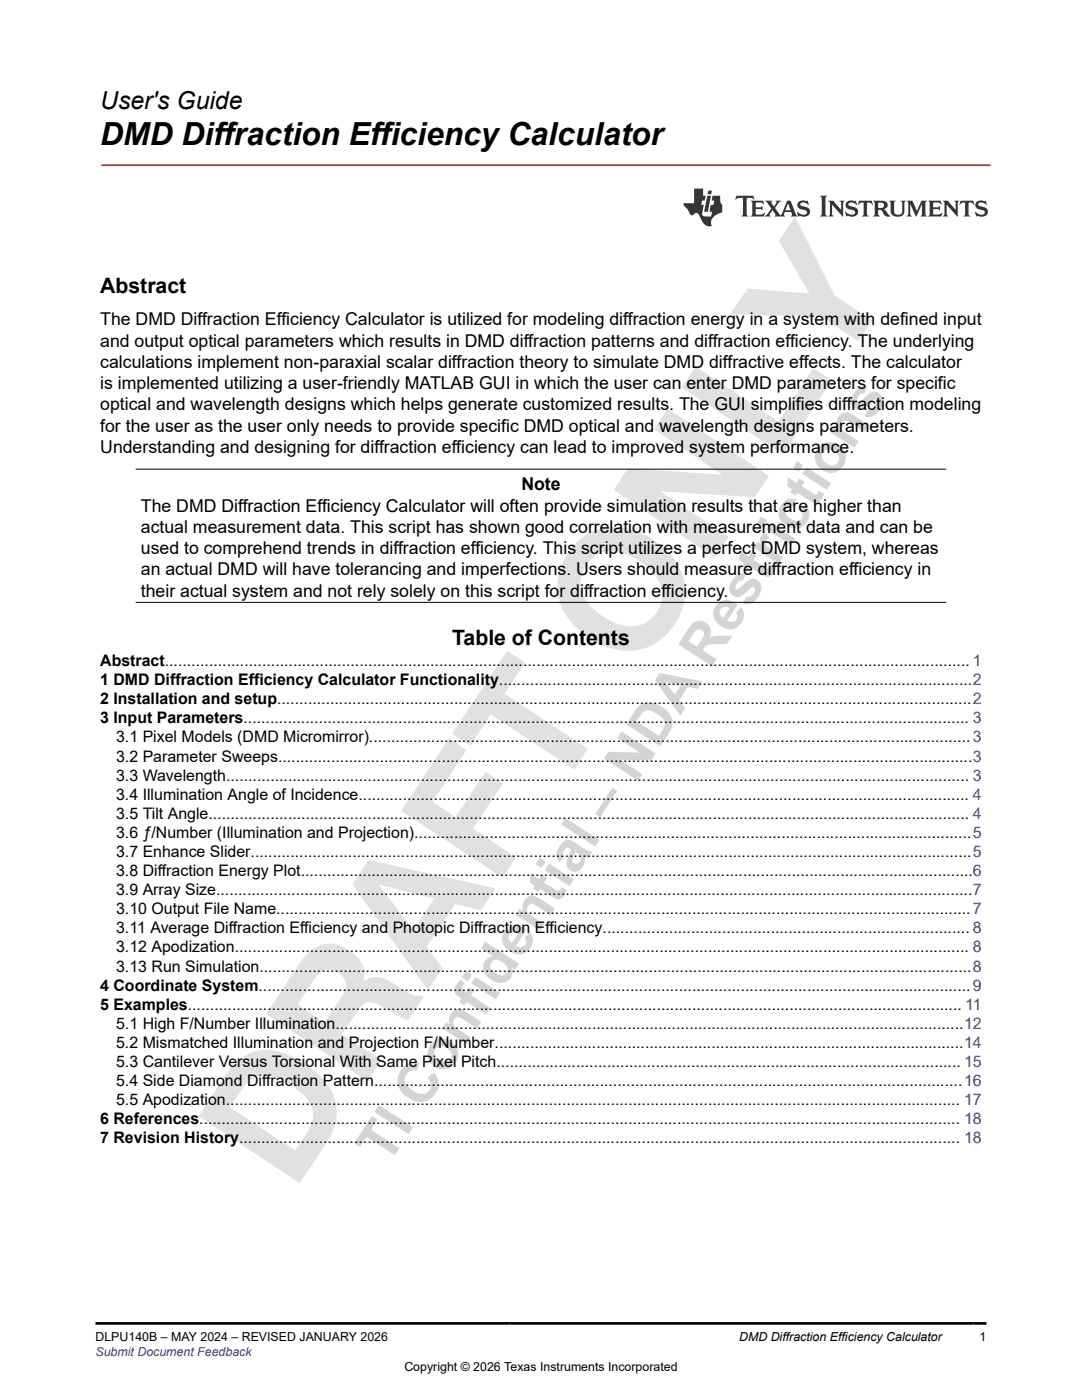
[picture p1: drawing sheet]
<svg xmlns="http://www.w3.org/2000/svg" width="216mm" height="279mm" viewBox="0 0 216 279" stroke-linecap="round" stroke-linejoin="round" font-family="sans-serif">
<defs><g id="words">
<text font-size="11.3" fill="#d2d4d5" x="77.3" y="232.7" transform="rotate(-57 77.3 232.7)">TI Confidential – NDA Restrictions</text>
<text font-size="6.3" x="20" y="29">DMD Diffraction Efficiency Calculator</text>
<text font-size="4.9" x="20" y="21.8">User's Guide</text>
<g font-size="4.2">
<text x="20" y="58.4">Abstract</text>
<text x="90.2" y="128.8">Table of Contents</text>
</g>
<g font-size="3.5">
<text x="20" y="65">The DMD Diffraction Efficiency Calculator is utilized for modeling diffraction energy in a system with defined input</text>
<text x="20" y="69.2">and output optical parameters which results in DMD diffraction patterns and diffraction efficiency. The underlying</text>
<text x="20" y="73.4">calculations implement non-paraxial scalar diffraction theory to simulate DMD diffractive effects. The calculator</text>
<text x="20" y="77.7">is implemented utilizing a user-friendly MATLAB GUI in which the user can enter DMD parameters for specific</text>
<text x="20" y="81.9">optical and wavelength designs which helps generate customized results. The GUI simplifies diffraction modeling</text>
<text x="20" y="86.1">for the user as the user only needs to provide specific DMD optical and wavelength designs parameters.</text>
<text x="20" y="90.4">Understanding and designing for diffraction efficiency can lead to improved system performance.</text>
<text x="104" y="97.9">Note</text>
<text x="28.1" y="102.1">The DMD Diffraction Efficiency Calculator will often provide simulation results that are higher than</text>
<text x="28.1" y="106.4">actual measurement data. This script has shown good correlation with measurement data and can be</text>
<text x="28.1" y="110.6">used to comprehend trends in diffraction efficiency. This script utilizes a perfect DMD system, whereas</text>
<text x="28.1" y="114.8">an actual DMD will have tolerancing and imperfections. Users should measure diffraction efficiency in</text>
<text x="28.1" y="119.1">their actual system and not rely solely on this script for diffraction efficiency.</text>
</g>
<g font-size="3.2">
<text x="20" y="132.9">Abstract...................................................................................................................................................................................... 1</text>
<text x="20" y="136.8">1 DMD Diffraction Efficiency Calculator Functionality...........................................................................................................2</text>
<text x="20" y="140.6">2 Installation and setup.............................................................................................................................................................2</text>
<text x="20" y="144.4">3 Input Parameters.................................................................................................................................................................... 3</text>
<text x="23.2" y="148.2">3.1 Pixel Models (DMD Micromirror)........................................................................................................................................3</text>
<text x="23.2" y="152">3.2 Parameter Sweeps.............................................................................................................................................................3</text>
<text x="23.2" y="155.8">3.3 Wavelength........................................................................................................................................................................ 3</text>
<text x="23.2" y="159.6">3.4 Illumination Angle of Incidence.......................................................................................................................................... 4</text>
<text x="23.2" y="163.4">3.5 Tilt Angle............................................................................................................................................................................ 4</text>
<text x="23.2" y="167.2">3.6 ƒ/Number (Illumination and Projection)..............................................................................................................................5</text>
<text x="23.2" y="171">3.7 Enhance Slider...................................................................................................................................................................5</text>
<text x="23.2" y="174.9">3.8 Diffraction Energy Plot........................................................................................................................................................6</text>
<text x="23.2" y="178.7">3.9 Array Size...........................................................................................................................................................................7</text>
<text x="23.2" y="182.5">3.10 Output File Name.............................................................................................................................................................7</text>
<text x="23.2" y="186.3">3.11 Average Diffraction Efficiency and Photopic Diffraction Efficiency................................................................................... 8</text>
<text x="23.2" y="190.1">3.12 Apodization...................................................................................................................................................................... 8</text>
<text x="20" y="197.7">4 Coordinate System.................................................................................................................................................................9</text>
<text x="23.2" y="193.9">3.13 Run Simulation.................................................................................................................................................................8</text>
<text x="20" y="201.5">5 Examples............................................................................................................................................................................... 11</text>
<text x="23.2" y="205.3">5.1 High F/Number Illumination..............................................................................................................................................12</text>
<text x="23.2" y="209.1">5.2 Mismatched Illumination and Projection F/Number..........................................................................................................14</text>
<text x="23.2" y="213">5.3 Cantilever Versus Torsional With Same Pixel Pitch......................................................................................................... 15</text>
<text x="23.2" y="216.8">5.4 Side Diamond Diffraction Pattern.....................................................................................................................................16</text>
<text x="23.2" y="220.6">5.5 Apodization...................................................................................................................................................................... 17</text>
<text x="20" y="224.4">6 References............................................................................................................................................................................ 18</text>
<text x="20" y="228.2">7 Revision History................................................................................................................................................................... 18</text>
</g>
<g font-size="2.5">
<text x="19" y="267.6">DLPU140B – MAY 2024 – REVISED JANUARY 2026</text>
<text x="147.5" y="267.6">DMD Diffraction Efficiency Calculator</text>
<text x="195.5" y="267.6">1</text>
<text x="80.7" y="273.5">Copyright © 2026 Texas Instruments Incorporated</text>
</g>
<text font-size="2.5" fill="#00f" x="19" y="270.6">Submit Document Feedback</text>
</g></defs>
<g fill="#e0e1e3">
<path d="M46.6 212.5l-1.8 2.3-5.1 8 20.1 13.3 4.5-6.7a11.8 11.8 0 0 0 2.8-9 12.8 12.8 0 0 0-6.1-8 13.7 13.7 0 0 0-9.1-2.8 8.9 8.9 0 0 0-5.3 2.9zM49.7 215.7a5.3 5.3 0 0 1 6.2-.3 14.6 14.6 0 0 1 5.8 4.6 5 5 0 0 1 0 5.3l-2.8 4.3-13.1-8.6 2.6-3.7z" fill-rule="evenodd"/>
<path d="M61.3 190.4l-1.7 2-6.5 10 20.3 13.4 2.7-4.2-7.8-5.2 2.9-4.5a3.2 3.2 0 0 1 3-1.9 29.1 29.1 0 0 1 5.5 2.9l1.8 .6 3-4.5-.6-.5a1.97 1.97 0 0 1-2.3-.3l-.5-.3a15.7 15.7 0 0 0-5.7-2.9 3.9 3.9 0 0 0-2.9 .9 5.3 5.3 0 0 0-2.7-6.2 6.1 6.1 0 0 0-8.5 .7zM63.3 194.7a3.3 3.3 0 0 1 3.3-1 3.3 3.3 0 0 1 2.4 2.6 4.4 4.4 0 0 1-1 2.8l-3.3 4.9-5.3-3.5z" fill-rule="evenodd"/>
<path d="M73.5 171.6l-3.2 4.9 15.1 21.1 2.9-4.4-3.2-4.2 5.7-8.6 5.2 1.3 2.8-4.4zM75.6 176.5l11.1 2.8-4.2 6.3z" fill-rule="evenodd"/>
<path d="M89.6 147.3l3.5 2.4-6.8 10.3 4.6 3.1 6-9.1 3.5 2.4-6 9 8.6 5.7-2.7 4.1-20.3-13.4z" fill-rule="evenodd"/>
<path d="M101.2 129.9l3.6 2.3-4.1 6.2 16.6 11-2.7 4.2-16.7-11-4.1 6.2-3.6-2.4z" fill-rule="evenodd"/>
<path d="M115.2 108.2a11.6 11.6 0 0 0-2.8 13.7 16.1 16.1 0 0 0 12.8 8 11.3 11.3 0 0 0 10.2-6.6 10.9 10.9 0 0 0-2.5-13.5 15.2 15.2 0 0 0-12-4.5 10.3 10.3 0 0 0-5.7 2.9zM117.6 112a6.2 6.2 0 0 1 7.6-1.3 11.2 11.2 0 0 1 6.8 6.7 6.4 6.4 0 0 1-2.5 6.4 6.4 6.4 0 0 1-6.8 .5 11.7 11.7 0 0 1-6.6-6.2 6.1 6.1 0 0 1 1.5-6.1z" fill-rule="evenodd"/>
<path d="M133.2 81.5l20.3 13.5-2.9 4.2-18.9-1.2 13.7 9.1-2.8 4.2-20.1-13.5 2.8-4.3 18.8 1.2-13.6-9z" fill-rule="evenodd"/>
<path d="M138.8 73.2l16.5 10.9 7-10.6 3.7 2.4-9.8 14.8-20.2-13.4z" fill-rule="evenodd"/>
<path d="M158.6 43.3l7.9 15.6 7.5 5-2.8 4.2-7.4-4.9-18.1-.5 3.4-5.1 12.4 1-6.1-10.5z" fill-rule="evenodd"/>
</g>
<g fill="#373435">
<path d="M159.3 40.3a.88 .88 0 0 0-.1 1 .88 .88 0 0 0 .8 .5l.8 .2a.43 .43 0 0 1 .2 .5 .43 .43 0 0 1-.4 .3 2.14 2.14 0 0 1-1.6-.5l.3 .9 .2-.1a1.78 1.78 0 0 0 2.1-.5 .96 .96 0 0 0-.9-1.3l-.8-.2-.2-.3a.97 .97 0 0 1 1.6 .1l-.1-.8-.2 .1-.5-.2a1.38 1.38 0 0 0-1.2 .3zM157.2 40.6l.5 1.4h-1zM152.6 40.1l1.3 1.5-.7 1.1-.6 .5h1.2l-.3-.3 .6-1 .7 1-.3 .3h2.2l-.3-.3 .2-.6h1.3l.2 .6-.3 .3h1.3l-.3-.5-1.1-2.6h-.6l-1.3 2.9-1.1-1.5 .6-1 .6-.4h-1.2l.3 .2-.6 .9-.5-.9 .2-.2zM149.8 40.1l.3 .5v2.1l-.3 .5h2.6l.2-.8-.6 .4h-1.2v-1.1l1 .1 .3 .2v-.9l-.3 .2-1 .1v-.9l.7-.1a1.02 1.02 0 0 1 .9 .4l-.1-.7zM147 39.1l-.2 .8a1.36 1.36 0 0 1 1.4-.3v3.1l-.3 .5h1.4l-.3-.5v-3l.3-.2a1.15 1.15 0 0 1 1.2 .4l-.2-.8z"/>
<path d="M194.8 40.3a.88 .88 0 0 0-.1 1 .88 .88 0 0 0 .8 .5l.8 .2a.43 .43 0 0 1 .2 .5 .43 .43 0 0 1-.4 .3 2.08 2.08 0 0 1-1.6-.5l.3 .9 .2-.1a1.76 1.76 0 0 0 2.1-.5 .95 .95 0 0 0-.9-1.3l-.9-.2-.1-.3a1 1 0 0 1 1.6 .1l-.1-.8-.3 .1-.3-.2a1.38 1.38 0 0 0-1.3 .3zM191.7 40.1l-.2 .8a.83 .83 0 0 1 1-.5l.1 2.3-.1 .2-.3 .3h1.4l-.3-.3v-.2v-2.1l.2-.2a.86 .86 0 0 1 .9 .5l-.2-.8zM188.2 40.1l.3 .5v2.1l-.3 .5h1l-.3-.5v-1.9l2.2 2.4v-2.6l.3-.5h-1l.3 .2v1.6l-1.6-1.8zM185.2 40.1l.3 .5v2.1l-.3 .5h2.6l.2-.8-.6 .4h-1.2v-1.1l1 .1 .3 .2v-.9l-.3 .2-1 .1v-.9l.6-.1a1.04 1.04 0 0 1 1.1 .4l-.2-.7zM180.9 40.1l.3 .5v2.1l-.3 .5h1l-.3-.5v-2l1.2 2.6 1.2-2.6v2l-.3 .5h1.3l-.4-.5v-2.1l.4-.5h-1.1l-.9 2-.9-2zM177.4 40.1l.3 .2a3.7 3.7 0 0 0 .3 2.6 1.68 1.68 0 0 0 2.4-.3l.1-2 .2-.5h-1l.3 .5v1.5a.82 .82 0 0 1-.8 .7 .82 .82 0 0 1-.8-.7v-1.8l.3-.2zM175.3 40.5l.1-.1a.63 .63 0 0 1 .8 .1 .63 .63 0 0 1 .1 .7l-.3 .3h-.8zM174.2 40.1l.3 .5v2.1l-.3 .5h1.4l-.3-.3-.1-1a.78 .78 0 0 1 1 .7 .89 .89 0 0 0 1.5 .4l-.5-.2-.5-.8-.4-.2a.84 .84 0 0 0 .8-.9 .84 .84 0 0 0-.8-.8zM171.4 40.1l-.2 .8h.1a.83 .83 0 0 1 1-.5v2.3v.2l-.3 .3h1.3l-.3-.3v-.2v-2.1l.2-.2a.87 .87 0 0 1 .9 .5l-.2-.8zM168.9 40.3a.88 .88 0 0 0-.1 1 .88 .88 0 0 0 .8 .5l.8 .2a.43 .43 0 0 1 .2 .5 .43 .43 0 0 1-.4 .3 1.52 1.52 0 0 1-1.5-.6l-.1 .1 .3 .9 .2-.1a1.79 1.79 0 0 0 2.1-.5 .95 .95 0 0 0-.9-1.3l-.8-.2-.2-.3a.97 .97 0 0 1 1.6 .1h.1l-.2-.8-.2 .1-.4-.2a1.34 1.34 0 0 0-1.3 .3zM165.3 40.1l.3 .5v2.1l-.3 .5h1l-.3-.5v-1.9l2.2 2.4v-2.6l.3-.5h-1l.3 .2v1.6l-1.6-1.8zM163.6 39.1l.4 .5v3.1l-.4 .5h1.4l-.3-.5v-3.1l.3-.5z"/>
<path d="M141.3 38l-.1 .8h.7l.2-.8zM141.1 39.1l-.6 3.2h.7l.7-3.2zM138.5 37.6v3h-2.2l.1 .3 .9 1.1a1.01 1.01 0 0 0 1 .9 .62 .62 0 0 1 .6-.4 .62 .62 0 0 1 .6 .4l.2 .3a2.2 2.2 0 0 0 2.1 2l.2-.1a1.96 1.96 0 0 1 1.5-2.5l.6-.2-.1-1.6a1.73 1.73 0 0 1-.3-1.7h-1.5l-.2 .9h.5l-.1 .9h-.6l-.2 .9v.4l.5 .1-.2 .9h-.7a.76 .76 0 0 1-1.1-.7l.3-1.6h-.5l.2-.9h.5l.2-.9h-.5v-1.5z"/>
</g>
<path d="M20.4 33h177.1" fill="none" stroke="#ed3237" stroke-width=".35"/>
<path d="M27.1 93.6h161.7M27.1 120.2h161.7" fill="none" stroke="#000" stroke-width=".2"/>
<path d="M27.7 3.7l-.2 .6 .5-.3h.6v.2v2.2l-.2 .3h1l-.2-.3v-2.2v-.2h.5l.5 .3-.1-.6zM29.8 4.4l.2 .4v1.6l-.2 .3h1.9l.1-.5a1.08 1.08 0 0 1-1.3 .1v-.6h.6l.4 .1v-.6l-.4 .2h-.6v-.6l.2-.1a1 1 0 0 1 1 .3l-.1-.6zM31.8 4.4l1 1.2-1 1.1h.9l-.2-.2 .4-.7 .5 .7-.2 .2h1.6l-.2-.2 .1-.4h1l.1 .4-.1 .2h.9l-.2-.3-.8-2h-.5l-1 2.2-.8-1.1 .9-1.1h-.8l.2 .2-.5 .7-.3-.7 .1-.2zM35.2 4.8l.4 1h-.8zM36.8 4.6a.65 .65 0 0 0-.2 .7 .65 .65 0 0 0 .6 .4l.7 .2 .1 .2a.79 .79 0 0 1-.7 .4 .79 .79 0 0 1-.7-.5l.1 .7 .2-.1a.93 .93 0 0 0 1.1 .1 .93 .93 0 0 0 .4-.9 1.46 1.46 0 0 0-1.2-.6l-.1-.4a1.09 1.09 0 0 1 1.2 .2l-.2-.6-.1 .1-.6-.1zM28.4 7.2l.2 .4v2.3l-.2 .4h1l-.2-.4v-2.3l.2-.4zM29.6 7.9l.2 .4v1.6l-.2 .4h.8l-.3-.4v-1.4l1.7 1.8v-2l.2-.4h-.8l.2 .3 .1 1.1-1.2-1.4zM32.3 8.1a.65 .65 0 0 0-.2 .7 .65 .65 0 0 0 .7 .4l.6 .2 .1 .3a.79 .79 0 0 1-.7 .3 .79 .79 0 0 1-.7-.5l.1 .8 .2-.1a.93 .93 0 0 0 1.1 0 .93 .93 0 0 0 .4-.9 1.46 1.46 0 0 0-1.2-.6l-.1-.4a1.09 1.09 0 0 1 1.2 .2l-.2-.6-.1 .1-.6-.1zM34.1 7.9l-.1 .7a.63 .63 0 0 1 .7-.4l.1 1.7-.3 .4h1l-.2-.4v-1.7a.66 .66 0 0 1 .8 .4l-.1-.7zM36.2 7.9l.2 .4v1.6l-.2 .4h.9l-.2-.2v-.8l.5 .1 .1 .1a.79 .79 0 0 0 1.2 .7l-1-1a.61 .61 0 0 0 .6-.6 .61 .61 0 0 0-.5-.6zM36.9 8.3l.2-.1a.47 .47 0 0 1 .5 .1 .47 .47 0 0 1 .1 .5l-.2 .2h-.6zM38.5 7.9l.2 .3a2.27 2.27 0 0 0 .4 1.9 1.04 1.04 0 0 0 1.7-.6v-1.3l.2-.3h-.8l.2 .4v1.2a.6 .6 0 0 1-.6 .5 .6 .6 0 0 1-.6-.5v-1.2l.3-.4zM41.1 7.9l.2 .4v1.6l-.2 .4h.7l-.2-.4v-1.5l.9 1.9 .8-1.9v1.5l-.2 .4h1l-.3-.4v-1.6l.3-.4h-.8l-.7 1.6-.7-1.6zM44.3 7.9l.2 .4v1.6l-.2 .4h1.9l.1-.6a1.09 1.09 0 0 1-1.3 .1v-.6h.6l.4 .2v-.7l-.4 .2h-.6v-.5l.2-.2a1.01 1.01 0 0 1 1 .3l-.1-.6zM46.4 7.9l.3 .4v1.6l-.3 .4h.8l-.2-.4v-1.4l1.6 1.8v-2l.2-.4h-.7l.2 .3v1.1l-1.2-1.4zM49 7.9l-.1 .7a.63 .63 0 0 1 .8-.4v1.7l-.3 .4h1l-.2-.4v-1.7a.66 .66 0 0 1 .8 .4l-.1-.7zM51.4 8.1a.65 .65 0 0 0-.2 .7 .65 .65 0 0 0 .6 .4l.6 .2 .2 .3a.79 .79 0 0 1-.8 .3 .79 .79 0 0 1-.6-.5l.1 .8 .2-.1a.93 .93 0 0 0 1 0 .93 .93 0 0 0 .5-.9 1.46 1.46 0 0 0-1.3-.6l-.1-.4a1.09 1.09 0 0 1 1.3 .2l-.2-.6-.2 .1-.5-.1z" fill="#231f20"/>
<path d="M21.1 2.3v2.8h-2.1l.1 .4 .9 .9a.95 .95 0 0 0 .9 .9 .59 .59 0 0 1 .6-.3 .59 .59 0 0 1 .5 .3l.4 .8a1.59 1.59 0 0 0 2.1 1.3 1.61 1.61 0 0 1 1-2.2l1-.4-.1-1.4a1.59 1.59 0 0 1-.4-1.7h-1.4l-.2 .9h.5l-.1 .8h-.5l-.2 1v.3h.4l-.2 .9h-.6a.73 .73 0 0 1-1.1-.6l.3-1.6h-.5l.2-.8h.5l.2-.9h-.5v-1.4zM23.6 3.7l-.6 3h.7l.6-3zM23.8 2.7l-.1 .7h.7l.1-.7z" fill="#ed1c24"/>
<path d="M19 15h177.8M19 264.1h177.8" fill="none" stroke="#000" stroke-width=".53"/>
<path d="M0 0h215.9v15.9h-215.9z" fill-rule="evenodd" fill="#fff"/>
<use href="#words"/>
</svg>
